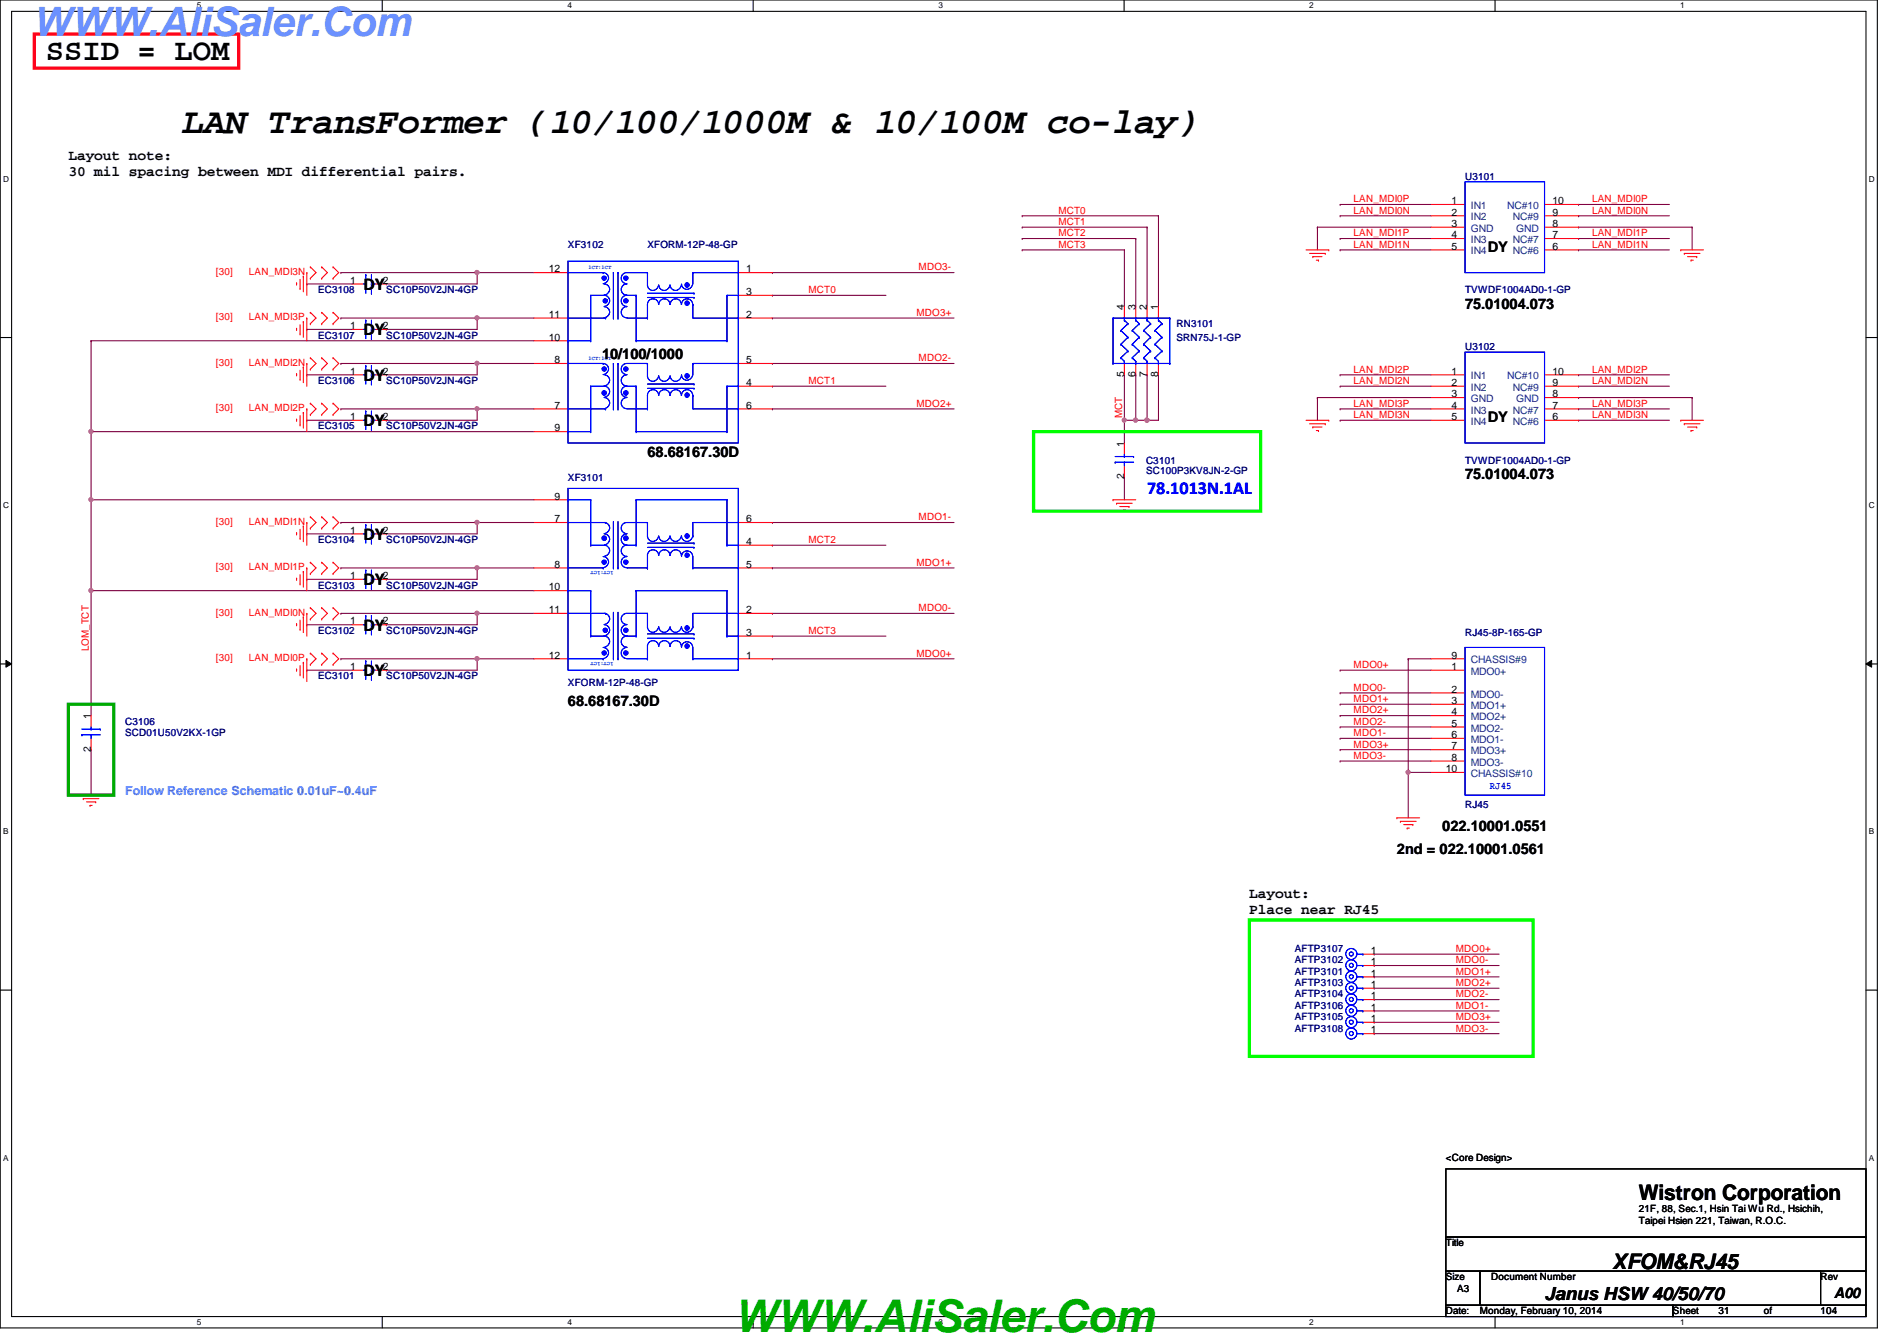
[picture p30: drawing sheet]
<svg xmlns="http://www.w3.org/2000/svg" width="297mm" height="210mm" viewBox="0 0 297 210" stroke-linecap="round" stroke-linejoin="round" font-family="sans-serif">
<defs><g id="words">
<text font-size="7.1" fill="#00ab00" x="114.9" y="208.6">WWW.AliSaler.Com</text>
<text font-size="6.3" fill="#6b91ff" x="5.1" y="5.6">WWW.AliSaler.Com</text>
<text font-size="5.7" x="28.5" y="20.8">LAN TransFormer (10/100/1000M &amp; 10/100M co-lay)</text>
<text font-size="4.8" x="7.2" y="9.4">SSID = LOM</text>
<g font-size="3.3">
<text x="256.6" y="187.9">Wistron Corporation</text>
<text x="252.5" y="198.6">XFOM&amp;RJ45</text>
</g>
<g font-size="2.8">
<text x="56.9" y="45.4">DY</text>
<text x="56.9" y="52.5">DY</text>
<text x="56.9" y="59.6">DY</text>
<text x="56.9" y="66.7">DY</text>
<text x="56.9" y="84.5">DY</text>
<text x="56.9" y="91.6">DY</text>
<text x="56.9" y="98.7">DY</text>
<text x="56.9" y="105.8">DY</text>
<text x="241.8" y="203.5">Janus HSW 40/50/70</text>
</g>
<text font-size="2.8" fill="#00f" x="179.6" y="77.4">78.1013N.1AL</text>
<g font-size="2.3">
<text x="10.7" y="25">Layout note:</text>
<text x="10.7" y="27.5">30 mil spacing between MDI differential pairs.</text>
<text x="233" y="39.5">DY</text>
<text x="229.4" y="48.3">75.01004.073</text>
<text x="94.3" y="56.2">10/100/1000</text>
<text x="101.4" y="71.5">68.68167.30D</text>
<text x="233" y="66.1">DY</text>
<text x="229.4" y="75">75.01004.073</text>
<text x="88.9" y="110.6">68.68167.30D</text>
<text x="225.8" y="130.1">022.10001.0551</text>
<text x="218.7" y="133.7">2nd = 022.10001.0561</text>
<text x="195.6" y="140.5">Layout:</text>
<text x="195.6" y="143.1">Place near RJ45</text>
<text x="287.2" y="203.2">A00</text>
</g>
<text font-size="1.9" fill="#0080ff" x="19.6" y="124.5">Follow Reference Schematic 0.01uF~0.4uF</text>
<g font-size="1.6" fill="#000080">
<text x="229.4" y="28.1">U3101</text>
<text x="88.9" y="38.8">XF3102</text>
<text x="101.4" y="38.8">XFORM-12P-48-GP</text>
<text x="49.8" y="45.9">EC3108</text>
<text x="60.5" y="45.9">SC10P50V2JN-4GP</text>
<text x="229.4" y="45.9">TVWDF1004AD0-1-GP</text>
<text x="49.8" y="53">EC3107</text>
<text x="60.5" y="53">SC10P50V2JN-4GP</text>
<text x="184.2" y="51.2">RN3101</text>
<text x="184.2" y="53.3">SRN75J-1-GP</text>
<text x="229.4" y="54.8">U3102</text>
<text x="49.8" y="60.1">EC3106</text>
<text x="60.5" y="60.1">SC10P50V2JN-4GP</text>
<text x="49.8" y="67.2">EC3105</text>
<text x="60.5" y="67.2">SC10P50V2JN-4GP</text>
<text x="88.9" y="75.2">XF3101</text>
<text x="179.4" y="72.6">C3101</text>
<text x="179.4" y="74.2">SC100P3KV8JN-2-GP</text>
<text x="229.4" y="72.6">TVWDF1004AD0-1-GP</text>
<text x="49.8" y="85">EC3104</text>
<text x="60.5" y="85">SC10P50V2JN-4GP</text>
<text x="49.8" y="92.1">EC3103</text>
<text x="60.5" y="92.1">SC10P50V2JN-4GP</text>
<text x="49.8" y="99.2">EC3102</text>
<text x="60.5" y="99.2">SC10P50V2JN-4GP</text>
<text x="229.4" y="99.6">RJ45-8P-165-GP</text>
<text x="49.8" y="106.3">EC3101</text>
<text x="60.5" y="106.3">SC10P50V2JN-4GP</text>
<text x="88.9" y="107.4">XFORM-12P-48-GP</text>
<text x="19.6" y="113.5">C3106</text>
<text x="19.6" y="115.2">SCD01U50V2KX-1GP</text>
<text x="229.4" y="126.4">RJ45</text>
<text x="202.7" y="149">AFTP3107</text>
<text x="202.7" y="150.8">AFTP3102</text>
<text x="202.7" y="152.6">AFTP3101</text>
<text x="202.7" y="154.3">AFTP3103</text>
<text x="202.7" y="156.1">AFTP3104</text>
<text x="202.7" y="161.5">AFTP3108</text>
<text x="202.7" y="159.7">AFTP3105</text>
<text x="202.7" y="157.9">AFTP3106</text>
</g>
<g font-size="1.6" fill="#f00">
<text x="165.7" y="33.4">MCT0</text>
<text x="165.7" y="35.2">MCT1</text>
<text x="212" y="33.4">LAN_MDI0N</text>
<text x="212" y="31.7">LAN_MDI0P</text>
<text x="249.3" y="31.7">LAN_MDI0P</text>
<text x="249.3" y="33.4">LAN_MDI0N</text>
<text x="165.7" y="37">MCT2</text>
<text x="165.7" y="38.8">MCT3</text>
<text x="212" y="37">LAN_MDI1P</text>
<text x="212" y="38.8">LAN_MDI1N</text>
<text x="249.3" y="37">LAN_MDI1P</text>
<text x="249.3" y="38.8">LAN_MDI1N</text>
<text x="33.8" y="43.1">[30]</text>
<text x="39" y="43.1">LAN_MDI3N</text>
<text x="126.6" y="45.9">MCT0</text>
<text x="143.8" y="42.3">MDO3-</text>
<text x="33.8" y="50.2">[30]</text>
<text x="39" y="50.2">LAN_MDI3P</text>
<text x="143.5" y="49.4">MDO3+</text>
<text x="33.8" y="57.3">[30]</text>
<text x="39" y="57.3">LAN_MDI2N</text>
<text x="143.8" y="56.6">MDO2-</text>
<text x="212" y="58.3">LAN_MDI2P</text>
<text x="249.3" y="58.3">LAN_MDI2P</text>
<text x="33.8" y="64.4">[30]</text>
<text x="39" y="64.4">LAN_MDI2P</text>
<text x="126.6" y="60.1">MCT1</text>
<text x="143.5" y="63.7">MDO2+</text>
<text x="175.7" y="65.4" transform="rotate(-90 175.7 65.4)">MCT</text>
<text x="212" y="60.1">LAN_MDI2N</text>
<text x="212" y="63.7">LAN_MDI3P</text>
<text x="212" y="65.4">LAN_MDI3N</text>
<text x="249.3" y="65.4">LAN_MDI3N</text>
<text x="249.3" y="63.7">LAN_MDI3P</text>
<text x="249.3" y="60.1">LAN_MDI2N</text>
<text x="33.8" y="82.2">[30]</text>
<text x="39" y="82.2">LAN_MDI1N</text>
<text x="143.8" y="81.4">MDO1-</text>
<text x="33.8" y="89.3">[30]</text>
<text x="39" y="89.3">LAN_MDI1P</text>
<text x="126.6" y="85">MCT2</text>
<text x="143.5" y="88.6">MDO1+</text>
<text x="143.8" y="95.7">MDO0-</text>
<text x="13.9" y="101.9" transform="rotate(-90 13.9 101.9)">LOM_TCT</text>
<text x="33.8" y="96.4">[30]</text>
<text x="39" y="96.4">LAN_MDI0N</text>
<text x="126.6" y="99.2">MCT3</text>
<text x="33.8" y="103.5">[30]</text>
<text x="39" y="103.5">LAN_MDI0P</text>
<text x="143.5" y="102.8">MDO0+</text>
<text x="212" y="104.6">MDO0+</text>
<text x="212" y="109.9">MDO1+</text>
<text x="212" y="108.1">MDO0-</text>
<text x="212" y="111.7">MDO2+</text>
<text x="212" y="113.5">MDO2-</text>
<text x="212" y="115.2">MDO1-</text>
<text x="212" y="117">MDO3+</text>
<text x="212" y="118.8">MDO3-</text>
<text x="228" y="149">MDO0+</text>
<text x="228" y="150.8">MDO0-</text>
<text x="228" y="152.6">MDO1+</text>
<text x="228" y="154.3">MDO2+</text>
<text x="228" y="156.1">MDO2-</text>
<text x="228" y="157.9">MDO1-</text>
<text x="228" y="159.7">MDO3+</text>
<text x="228" y="161.5">MDO3-</text>
</g>
<g font-size="1.6">
<text x="227.3" y="32">1</text>
<text x="227.3" y="33.7">2</text>
<text x="227.3" y="35.5">3</text>
<text x="243.1" y="35.5">8</text>
<text x="243.1" y="32">10</text>
<text x="243.1" y="33.7">9</text>
<text x="227.3" y="37.3">4</text>
<text x="227.3" y="39.1">5</text>
<text x="243.1" y="39.1">6</text>
<text x="243.1" y="37.3">7</text>
<text x="54.8" y="44.4">1</text>
<text x="59.9" y="44.4">2</text>
<text x="85.9" y="42.6">12</text>
<text x="116.8" y="42.6">1</text>
<text x="116.8" y="46.2">3</text>
<text x="54.8" y="51.5">1</text>
<text x="59.9" y="51.5">2</text>
<text x="85.9" y="53.3">10</text>
<text x="85.9" y="49.7">11</text>
<text x="116.8" y="49.7">2</text>
<text x="176" y="48.6" transform="rotate(-90 176 48.6)">4</text>
<text x="177.8" y="48.6" transform="rotate(-90 177.8 48.6)">3</text>
<text x="179.6" y="48.6" transform="rotate(-90 179.6 48.6)">2</text>
<text x="181.4" y="48.6" transform="rotate(-90 181.4 48.6)">1</text>
<text x="54.8" y="58.6">1</text>
<text x="59.9" y="58.6">2</text>
<text x="86.8" y="56.9">8</text>
<text x="116.8" y="56.9">5</text>
<text x="176" y="59" transform="rotate(-90 176 59)">5</text>
<text x="177.8" y="59" transform="rotate(-90 177.8 59)">6</text>
<text x="179.6" y="59" transform="rotate(-90 179.6 59)">7</text>
<text x="181.4" y="59" transform="rotate(-90 181.4 59)">8</text>
<text x="227.3" y="58.6">1</text>
<text x="243.1" y="58.6">10</text>
<text x="54.8" y="65.7">1</text>
<text x="59.9" y="65.7">2</text>
<text x="86.8" y="64">7</text>
<text x="116.8" y="64">6</text>
<text x="116.8" y="60.4">4</text>
<text x="227.3" y="60.4">2</text>
<text x="227.3" y="64">4</text>
<text x="227.3" y="65.7">5</text>
<text x="227.3" y="62.2">3</text>
<text x="243.1" y="62.2">8</text>
<text x="243.1" y="65.7">6</text>
<text x="243.1" y="64">7</text>
<text x="243.1" y="60.4">9</text>
<text x="86.8" y="67.5">9</text>
<text x="176" y="69.9" transform="rotate(-90 176 69.9)">1</text>
<text x="176" y="75" transform="rotate(-90 176 75)">2</text>
<text x="54.8" y="83.5">1</text>
<text x="59.9" y="83.5">2</text>
<text x="86.8" y="78.2">9</text>
<text x="86.8" y="81.7">7</text>
<text x="116.8" y="81.7">6</text>
<text x="86.8" y="88.9">8</text>
<text x="116.8" y="85.3">4</text>
<text x="116.8" y="88.9">5</text>
<text x="54.8" y="90.6">1</text>
<text x="59.9" y="90.6">2</text>
<text x="85.9" y="92.4">10</text>
<text x="85.9" y="96">11</text>
<text x="116.8" y="96">2</text>
<text x="54.8" y="97.7">1</text>
<text x="59.9" y="97.7">2</text>
<text x="116.8" y="99.5">3</text>
<text x="54.8" y="104.9">1</text>
<text x="59.9" y="104.9">2</text>
<text x="85.9" y="103.1">12</text>
<text x="116.8" y="103.1">1</text>
<text x="227.3" y="104.9">1</text>
<text x="227.3" y="103.1">9</text>
<text x="14.2" y="112.6" transform="rotate(-90 14.2 112.6)">1</text>
<text x="227.3" y="108.4">2</text>
<text x="227.3" y="110.2">3</text>
<text x="227.3" y="113.7">5</text>
<text x="227.3" y="112">4</text>
<text x="14.2" y="117.7" transform="rotate(-90 14.2 117.7)">2</text>
<text x="227.3" y="115.5">6</text>
<text x="227.3" y="117.3">7</text>
<text x="227.3" y="119.1">8</text>
<text x="226.4" y="120.9">10</text>
<text x="214.6" y="149.3">1</text>
<text x="214.6" y="151.1">1</text>
<text x="214.6" y="152.9">1</text>
<text x="214.6" y="154.6">1</text>
<text x="214.6" y="156.4">1</text>
<text x="214.6" y="161.8">1</text>
<text x="214.6" y="160">1</text>
<text x="214.6" y="158.2">1</text>
<text x="226.4" y="181.7">&lt;Core Design&gt;</text>
<text x="256.6" y="189.7">21F, 88, Sec.1, Hsin Tai Wu Rd., Hsichih,</text>
<text x="256.6" y="191.6">Taipei Hsien 221, Taiwan, R.O.C.</text>
<text x="226.4" y="195.1">Title</text>
<text x="226.4" y="200.4">Size</text>
<text x="228.2" y="202.2">A3</text>
<text x="233.5" y="200.4">Document Number</text>
<text x="285.1" y="200.4">Rev</text>
<text x="226.4" y="205.7">Date:</text>
<text x="231.7" y="205.7">Monday, February 10, 2014</text>
<text x="262" y="205.7">Sheet</text>
<text x="269.1" y="205.7">31</text>
<text x="276.2" y="205.7">of</text>
<text x="285.1" y="205.7">104</text>
</g>
<g font-size="1.6" fill="#004080">
<text x="230.3" y="32.7">IN1</text>
<text x="230.3" y="34.5">IN2</text>
<text x="236" y="32.7">NC#10</text>
<text x="236.9" y="34.5">NC#9</text>
<text x="230.3" y="38.1">IN3</text>
<text x="230.3" y="39.8">IN4</text>
<text x="230.3" y="36.3">GND</text>
<text x="236.9" y="39.8">NC#6</text>
<text x="236.9" y="38.1">NC#7</text>
<text x="237.4" y="36.3">GND</text>
<text x="230.3" y="59.4">IN1</text>
<text x="236" y="59.4">NC#10</text>
<text x="230.3" y="61.2">IN2</text>
<text x="230.3" y="64.7">IN3</text>
<text x="230.3" y="62.9">GND</text>
<text x="236.9" y="64.7">NC#7</text>
<text x="236.9" y="61.2">NC#9</text>
<text x="237.4" y="62.9">GND</text>
<text x="230.3" y="66.5">IN4</text>
<text x="236.9" y="66.5">NC#6</text>
<text x="230.3" y="105.6">MDO0+</text>
<text x="230.3" y="103.8">CHASSIS#9</text>
<text x="230.3" y="109.2">MDO0-</text>
<text x="230.3" y="111">MDO1+</text>
<text x="230.3" y="112.7">MDO2+</text>
<text x="230.3" y="114.5">MDO2-</text>
<text x="230.3" y="116.3">MDO1-</text>
<text x="230.3" y="118.1">MDO3+</text>
<text x="230.3" y="119.8">MDO3-</text>
<text x="230.3" y="121.6">CHASSIS#10</text>
</g>
<text font-size="1.6" fill="#00f" x="233.3" y="123.6">RJ45</text>
<g font-size="1.3">
<text x="30.8" y="1.3">5</text>
<text x="88.9" y="1.3">4</text>
<text x="146.9" y="1.3">3</text>
<text x="205" y="1.3">2</text>
<text x="263.1" y="1.3">1</text>
<text x=".5" y="28.4">D</text>
<text x="292.6" y="28.4">D</text>
<text x=".5" y="79.5">C</text>
<text x="292.6" y="79.5">C</text>
<text x=".5" y="130.6">B</text>
<text x="292.6" y="130.6">B</text>
<text x=".5" y="181.7">A</text>
<text x="292.6" y="181.7">A</text>
<text x="30.8" y="207.4">5</text>
<text x="88.9" y="207.4">4</text>
<text x="146.9" y="207.4">3</text>
<text x="205" y="207.4">2</text>
<text x="263.1" y="207.4">1</text>
</g>
<g font-size=".8" fill="#00f">
<text x="92.2" y="42.2">1CT:1CT</text>
<text x="92.2" y="56.4">1CT:1CT</text>
<text x="96.1" y="89.4" transform="rotate(180 96.1 89.4)">1CT:1CT</text>
<text x="96.1" y="103.6" transform="rotate(180 96.1 103.6)">1CT:1CT</text>
</g>
</g></defs>
<path d="M0 0h294v207.9h-294zM1.8 1.8h290.4v204.3h-290.4z" fill="none" stroke="#000" stroke-width=".17"/>
<g fill="#fff">
<path d="M30.8 .2h.7v1.4h-.7z"/>
<path d="M30.8 206.2h.7v1.4h-.7z"/>
</g>
<path d="M59.9 0v1.8M59.9 206.1v1.8" fill="none" stroke="#000" stroke-width=".17"/>
<g fill="#fff">
<path d="M88.9 .2h.6v1.4h-.6z"/>
<path d="M88.9 206.2h.6v1.4h-.6z"/>
</g>
<path d="M117.9 0v1.8M117.9 206.1v1.8" fill="none" stroke="#000" stroke-width=".17"/>
<g fill="#fff">
<path d="M146.9 .2h.7v1.4h-.7z"/>
<path d="M146.9 206.2h.7v1.4h-.7z"/>
</g>
<path d="M176 0v1.8M176 206.1v1.8" fill="none" stroke="#000" stroke-width=".17"/>
<g fill="#fff">
<path d="M205 .2h.7v1.4h-.7z"/>
<path d="M205 206.2h.7v1.4h-.7z"/>
</g>
<path d="M234.1 0v1.8M234.1 206.1v1.8" fill="none" stroke="#000" stroke-width=".17"/>
<g fill="#fff">
<path d="M263.1 .2h.7v1.4h-.7z"/>
<path d="M263.1 206.2h.7v1.4h-.7z"/>
<path d="M.5 27.3h.9v1.4h-.9z"/>
<path d="M292.6 27.3h.9v1.4h-.9z"/>
<path d="M.5 78.4h.9v1.4h-.9z"/>
<path d="M292.6 78.4h.9v1.4h-.9z"/>
</g>
<path d="M0 52.8h1.8M292.2 52.8h1.8" fill="none" stroke="#000" stroke-width=".17"/>
<g fill="#fff">
<path d="M.5 129.5h.8v1.4h-.8z"/>
<path d="M292.6 129.5h.9v1.4h-.9z"/>
</g>
<path d="M0 103.9h1.8M292.2 103.9h1.8" fill="none" stroke="#000" stroke-width=".17"/>
<path d="M.9 103.4l.9 .5-.9 .5zM292.2 103.9l.9-.5v1z" fill="#000"/>
<path d="M.9 103.4l.9 .5-.9 .5zM292.2 103.9l.9-.5v1z" fill="none" stroke="#000" stroke-width=".16"/>
<g fill="#fff">
<path d="M.5 180.5h.8v1.4h-.8z"/>
<path d="M292.6 180.5h.9v1.4h-.9z"/>
</g>
<path d="M0 155h1.8M292.2 155h1.8" fill="none" stroke="#000" stroke-width=".17"/>
<path d="M209.8 37.3h.1M209.8 37.3h14.3M247.2 32h.1M247.2 32h14.2M247.2 65.8h.1M247.2 65.8h14.2M14.3 92.5h.1M14.3 92.5v19.5M14.3 117.3h.1M14.3 117.3v7.2" fill="none" stroke="#800040" stroke-width=".17"/>
<circle cx="14.2" cy="92.4" r=".32" fill="#f0f"/>
<circle cx="14.2" cy="92.4" r=".32" fill="none" stroke="#f0f" stroke-width=".17"/>
<path d="M14.3 67.6h.1M14.3 67.6v10.6" fill="none" stroke="#800040" stroke-width=".17"/>
<circle cx="14.2" cy="67.5" r=".32" fill="#f0f"/>
<circle cx="14.2" cy="67.5" r=".32" fill="none" stroke="#f0f" stroke-width=".17"/>
<g fill="none" stroke="#800040" stroke-width=".17">
<path d="M209.8 33.8h.1M209.8 32h.1M209.8 39.1h.1M209.8 33.8h14.3M209.8 39.1h14.3M209.8 32h14.3M247.2 35.6h17.8M247.2 37.3h.1M247.2 35.6h.1M247.2 33.8h.1M247.2 39.1h.1M247.2 37.3h14.2"/>
<path d="M247.2 33.8h14.2M247.2 39.1h14.2M265 35.6h.1M265 35.6v3.5M209.8 58.7h.1M209.8 58.7h14.3M247.2 58.7h.1M247.2 58.7h14.2M209.8 60.5h.1M209.8 64h.1M209.8 65.8h.1M209.8 60.5h14.3"/>
<path d="M209.8 64h14.3M209.8 65.8h14.3M247.2 62.2h17.8M247.2 62.2h.1M247.2 64h.1M247.2 60.5h.1M247.2 60.5h14.2M247.2 64h14.2M265 62.2h.1M265 62.2v3.6M220.5 103.1h.1M220.5 103.1h3.6"/>
<path d="M220.5 120.9h.1M220.5 120.9v7.1M215.2 151.1h.1M215.2 152.9h.1M215.2 154.7h.1M215.2 156.5h.1M215.2 149.4h.1M215.2 158.2h.1M215.2 151.1h19.5M215.2 152.9h19.5M215.2 154.7h19.5M215.2 156.5h19.5"/>
<path d="M215.2 149.4h19.5M215.2 158.2h19.5M215.2 160h.1M215.2 161.8h.1M215.2 160h19.5M215.2 161.8h19.5"/>
</g>
<circle cx="220.5" cy="120.9" r=".32" fill="#f0f"/>
<circle cx="220.5" cy="120.9" r=".32" fill="none" stroke="#f0f" stroke-width=".17"/>
<g fill="none" stroke="#800040" stroke-width=".17">
<path d="M181.4 58.7h.1M181.4 58.7v7.1M177.8 65.8h.1M177.8 65.8h1.8M209.8 104.9h.1M209.8 115.6h.1M209.8 110.2h.1M209.8 108.5h.1M209.8 112h.1M209.8 113.8h.1M209.8 117.3h.1M209.8 119.1h.1"/>
<path d="M209.8 104.9h14.3M209.8 115.6h14.3M209.8 110.2h14.3M209.8 108.5h14.3M209.8 112h14.3M209.8 113.8h14.3M209.8 117.3h14.3M209.8 119.1h14.3M220.5 103.1h.1M220.5 103.1v17.8M220.5 120.9h.1M220.5 120.9h3.6"/>
</g>
<circle cx="179.6" cy="65.8" r=".32" fill="#f0f"/>
<circle cx="179.6" cy="65.8" r=".32" fill="none" stroke="#f0f" stroke-width=".17"/>
<circle cx="177.8" cy="65.8" r=".32" fill="#f0f"/>
<circle cx="177.8" cy="65.8" r=".32" fill="none" stroke="#f0f" stroke-width=".17"/>
<path d="M176.1 58.7h.1M176.1 58.7v10.6M177.8 58.7h.1M177.8 58.7v7.1M179.6 58.7h.1M179.6 58.7v7.1M176.1 65.8h.1M179.6 65.8h1.8M179.6 65.8h.1" fill="none" stroke="#800040" stroke-width=".17"/>
<circle cx="179.6" cy="65.8" r=".32" fill="#f0f"/>
<circle cx="179.6" cy="65.8" r=".32" fill="none" stroke="#f0f" stroke-width=".17"/>
<path d="M179.6 35.6h.1M179.6 35.6v12.4M181.4 33.8h.1M181.4 33.8v14.2M176.1 74.7h.1M176.1 65.8h.1M176.1 74.7v3.5M176.1 65.8h1.7" fill="none" stroke="#800040" stroke-width=".17"/>
<circle cx="176" cy="65.8" r=".32" fill="#f0f"/>
<circle cx="176" cy="65.8" r=".32" fill="none" stroke="#f0f" stroke-width=".17"/>
<g fill="none" stroke="#800040" stroke-width=".17">
<path d="M160.1 33.8h21.3M160.1 39.1h16M160.1 37.3h17.7M160.1 33.8h.1M160.1 35.6h.1M160.1 37.3h.1M160.1 39.1h.1M160.1 35.6h19.5M176.1 39.1h.1M176.1 39.1v8.9M177.8 37.3h.1M177.8 37.3v10.7"/>
<path d="M206.3 35.6h.1M206.3 35.6v3.5M206.3 35.6h17.8M206.3 62.2h.1M206.3 62.2v3.6M206.3 62.2h17.8M74.7 81.8h8.9M74.7 81.8h.1M120.9 99.6h17.8M120.9 85.3h17.8M120.9 99.6h.1M120.9 96h.1"/>
<path d="M120.9 85.3h.1M120.9 88.9h.1M120.9 81.8h.1M120.9 96h28.5M120.9 88.9h28.5M120.9 81.8h28.5M120.9 103.1h.1M120.9 103.1h28.5"/>
</g>
<circle cx="74.7" cy="81.8" r=".32" fill="#f0f"/>
<circle cx="74.7" cy="81.8" r=".32" fill="none" stroke="#f0f" stroke-width=".17"/>
<path d="M48 83.6h.1M48 83.6h7.2M53.4 81.8h.1M53.4 81.8h21.3M60.5 83.6h.1M74.7 88.9h8.9M74.7 81.8h.1M74.7 88.9h.1M74.7 81.8v1.8h-14.2" fill="none" stroke="#800040" stroke-width=".17"/>
<circle cx="74.7" cy="88.9" r=".32" fill="#f0f"/>
<circle cx="74.7" cy="88.9" r=".32" fill="none" stroke="#f0f" stroke-width=".17"/>
<path d="M14.3 78.2h69.3M14.3 78.2h.1M48 90.7h.1M48 90.7h7.2M53.4 88.9h.1M53.4 88.9h21.3M60.5 90.7h.1M74.7 88.9h.1M74.7 88.9v1.8h-14.2" fill="none" stroke="#800040" stroke-width=".17"/>
<circle cx="14.2" cy="78.2" r=".32" fill="#f0f"/>
<circle cx="14.2" cy="78.2" r=".32" fill="none" stroke="#f0f" stroke-width=".17"/>
<path d="M14.3 92.5h69.3M14.3 92.5h.1M48 97.8h.1M48 97.8h7.2M53.4 96h.1M53.4 96h30.2M60.5 97.8h.1M74.7 96h.1M74.7 96v1.8h-14.2" fill="none" stroke="#800040" stroke-width=".17"/>
<circle cx="74.7" cy="96" r=".32" fill="#f0f"/>
<circle cx="74.7" cy="96" r=".32" fill="none" stroke="#f0f" stroke-width=".17"/>
<path d="M53.4 103.1h.1M53.4 103.1h30.2M74.7 103.1h.1M74.7 103.1v1.8" fill="none" stroke="#800040" stroke-width=".17"/>
<circle cx="74.7" cy="103.1" r=".32" fill="#f0f"/>
<circle cx="74.7" cy="103.1" r=".32" fill="none" stroke="#f0f" stroke-width=".17"/>
<g fill="none" stroke="#800040" stroke-width=".17">
<path d="M48 58.7h.1M48 58.7h7.2M53.4 56.9h.1M53.4 56.9h30.2M60.5 58.7h.1M74.7 56.9h.1M74.7 56.9v1.8h-14.2M120.9 46.2h17.8M120.9 56.9h.1M120.9 46.2h.1M120.9 49.8h.1M120.9 42.7h.1"/>
<path d="M120.9 56.9h28.5M120.9 49.8h28.5M120.9 42.7h28.5M14.3 78.2h.1M14.3 78.2v14.3M48 65.8h.1M48 65.8h7.2M53.4 64h.1M53.4 64h21.3M60.5 65.8h.1M74.7 64h.1M74.7 64v1.8h-14.2"/>
<path d="M120.9 60.5h17.8M120.9 60.5h.1M120.9 64h.1M120.9 64h28.5M48 104.9h.1M48 104.9h7.2M60.5 104.9h.1M60.5 104.9h14.2"/>
</g>
<circle cx="74.7" cy="56.9" r=".32" fill="#f0f"/>
<circle cx="74.7" cy="56.9" r=".32" fill="none" stroke="#f0f" stroke-width=".17"/>
<path d="M74.7 49.8h8.9M74.7 49.8h.1" fill="none" stroke="#800040" stroke-width=".17"/>
<circle cx="74.7" cy="49.8" r=".32" fill="#f0f"/>
<circle cx="74.7" cy="49.8" r=".32" fill="none" stroke="#f0f" stroke-width=".17"/>
<path d="M74.7 42.7h8.9M74.7 42.7h.1" fill="none" stroke="#800040" stroke-width=".17"/>
<circle cx="74.7" cy="42.6" r=".32" fill="#f0f"/>
<circle cx="74.7" cy="42.6" r=".32" fill="none" stroke="#f0f" stroke-width=".17"/>
<path d="M14.3 53.3h69.3M14.3 53.3h.1M14.3 67.6h69.3M14.3 67.6h.1M74.7 64h8.9M74.7 64h.1" fill="none" stroke="#800040" stroke-width=".17"/>
<circle cx="74.7" cy="64" r=".32" fill="#f0f"/>
<circle cx="74.7" cy="64" r=".32" fill="none" stroke="#f0f" stroke-width=".17"/>
<g fill="none" stroke="#800040" stroke-width=".17">
<path d="M14.3 53.3h.1M14.3 53.3v14.3M48 51.6h.1M48 44.4h.1M48 51.6h7.2M48 44.4h7.2M53.4 49.8h.1M53.4 42.7h.1M53.4 49.8h21.3M53.4 42.7h21.3M60.5 51.6h.1M60.5 44.4h.1"/>
<path d="M74.7 49.8h.1M74.7 42.7h.1M74.7 42.7v1.7h-14.2M74.7 49.8v1.8h-14.2"/>
</g>
<g fill="none" stroke="#f00" stroke-width=".17">
<path d="M204.5 39.1h3.6M205.1 39.7h2.4M207.5 39.7h.1M208.1 39.1h.1M263.2 39.1h.1M263.2 39.1h3.5M263.7 39.7h.1M263.7 39.7h2.5M46.4 58.5h.1M46.4 51.4h.1M46.4 44.3h.1M46.4 44.3v.3"/>
<path d="M46.4 51.4v.3M46.4 58.5v.3M47 59.4h.1M47 52.3h.1M47 45.2h.1M47 43.7v1.5M47 50.8v1.5M47 58v1.4M47.5 57.4h.1M47.5 50.3h.1M47.5 43.2h.1M47.5 43.2v2.5"/>
<path d="M47.5 50.3v2.5M47.5 57.4v2.5M48 56.9h.1M48 49.8h.1M48 42.7h.1M48 42.7v3.5M48 49.8v3.5M48 56.9v3.6M48.6 43.6h.1M48.6 41.8h.1M48.6 50.7h.1M48.6 48.9h.1"/>
<path d="M48.6 57.8h.1M48.6 56h.1M48.6 41.8l.9 .9-.9 .9M48.6 48.9l.9 .9-.9 .9M48.6 56l.9 .9-.9 .9M50.4 41.8l.9 .9-.9 .9M50.4 48.9l.9 .9-.9 .9M50.4 56l.9 .9-.9 .9M50.4 41.8h.1M50.4 43.6h.1M50.4 48.9h.1M50.4 50.7h.1"/>
<path d="M50.4 56h.1M50.4 57.8h.1M52.2 43.6h.1M52.2 41.8h.1M52.2 50.7h.1M52.2 48.9h.1M52.2 57.8h.1M52.2 56h.1M52.2 41.8l.8 .9-.8 .9M52.2 48.9l.8 .9-.8 .9M52.2 56l.8 .9-.8 .9M55.2 58.7h1.7"/>
<path d="M55.2 44.4h1.7M58.7 58.7h1.8M58.7 44.4h1.8M83.6 42.7h5.3M83.6 49.8h5.3M83.6 53.3h5.3M83.6 56.9h5.3M115.6 42.7h5.3M115.6 49.8h5.3M115.6 46.2h5.3M115.6 56.9h5.3M176.1 48v1.8"/>
<path d="M176.1 56.9v1.8M177.8 48v1.8M177.8 56.9v1.8M179.6 48v1.8M179.6 56.9v1.8M181.4 48v1.8M181.4 56.9v1.8M205.6 40.2h.1M205.6 40.2h1.4M206.1 40.7h.4M206.5 40.7h.1M224.1 58.7h5.3"/>
<path d="M241.8 58.7h5.4M264.2 40.2h1.5M264.8 40.7h.1M264.8 40.7h.3M265.7 40.2h.1M46.4 65.6h.1M46.4 65.6v.4M47 66.5h.1M47 65.1v1.4M47.5 64.6h.1M47.5 64.6v2.4M48 64h.1"/>
<path d="M48 64v3.6M48.6 64.9h.1M48.6 63.1h.1M48.6 63.1l.9 .9-.9 .9M50.4 63.1l.9 .9-.9 .9M50.4 63.1h.1M50.4 64.9h.1M52.2 64.9h.1M52.2 63.1h.1M52.2 63.1l.8 .9-.8 .9M55.2 65.8h1.7M58.7 65.8h1.8"/>
<path d="M83.6 64h5.3M83.6 67.6h5.3M115.6 60.5h5.3M115.6 64h5.3M174.3 78.2h3.5M174.3 78.2h.1M174.8 78.8h2.5M174.8 78.8h.1M175.3 79.3h1.5M175.9 79.8h.3M175.9 79.8h.1M176.8 79.3h.1"/>
<path d="M204.5 65.8h3.6M205.1 66.3h2.4M205.6 66.8h.1M205.6 66.8h1.4M206.1 67.4h.4M206.5 67.4h.1M207.5 66.3h.1M208.1 65.8h.1M224.1 65.8h5.3M224.1 60.5h5.3M224.1 64h5.3M224.1 62.2h5.3"/>
<path d="M241.8 65.8h5.4M241.8 60.5h5.4M241.8 64h5.4M241.8 62.2h5.4M263.2 65.8h.1M263.2 65.8h3.5M263.7 66.3h.1M263.7 66.3h2.5M264.2 66.8h1.5M264.8 67.4h.1M264.8 67.4h.3M265.7 66.8h.1"/>
<path d="M46.4 83.4h.1M46.4 90.5h.1M46.4 97.6h.1M46.4 83.4v.3M46.4 90.5v.3M46.4 97.6v.4M47 84.3h.1M47 91.4h.1M47 98.5h.1M47 82.8v1.5M47 90v1.4M47 97.1v1.4"/>
<path d="M47.5 82.3h.1M47.5 89.5h.1M47.5 96.6h.1M47.5 82.3v2.5M47.5 89.5v2.4M47.5 96.6v2.4M48 81.8h.1M48 88.9h.1M48 96h.1M48 81.8v3.5M48 88.9v3.6M48 96v3.6"/>
<path d="M48.6 82.7h.1M48.6 80.9h.1M48.6 89.8h.1M48.6 88h.1M48.6 96.9h.1M48.6 95.1h.1M48.6 80.9l.9 .9-.9 .9M48.6 88l.9 .9-.9 .9M48.6 95.1l.9 .9-.9 .9M50.4 80.9l.9 .9-.9 .9M50.4 88l.9 .9-.9 .9M50.4 95.1l.9 .9-.9 .9"/>
<path d="M50.4 80.9h.1M50.4 82.7h.1M50.4 88h.1M50.4 89.8h.1M50.4 95.1h.1M50.4 96.9h.1M52.2 82.7h.1M52.2 80.9h.1M52.2 89.8h.1M52.2 88h.1M52.2 96.9h.1M52.2 95.1h.1"/>
<path d="M52.2 80.9l.8 .9-.8 .9M52.2 88l.8 .9-.8 .9M52.2 95.1l.8 .9-.8 .9M55.2 97.8h1.7M55.2 83.6h1.7M55.2 90.7h1.7M58.7 97.8h1.8M58.7 83.6h1.8M58.7 90.7h1.8M14.3 112v1.8M14.3 115.6v1.7M46.4 104.7h.1"/>
<path d="M46.4 104.7v.4M47 105.6h.1M47 104.2v1.4M47.5 103.7h.1M47.5 103.7v2.4M48 103.1h.1M48 103.1v3.6M48.6 104h.1M48.6 102.2h.1M48.6 102.2l.9 .9-.9 .9M50.4 102.2l.9 .9-.9 .9M50.4 102.2h.1"/>
<path d="M50.4 104h.1M52.2 104h.1M52.2 102.2h.1M52.2 102.2l.8 .9-.8 .9M224.1 104.9h5.3M224.1 108.5h5.3M224.1 110.2h5.3M224.1 113.8h5.3M224.1 115.6h5.3M224.1 117.3h5.3M224.1 119.1h5.3M224.1 103.1h5.3"/>
<path d="M224.1 112h5.3M12.5 124.5h3.5M12.5 124.5h.1M13 125h2.5M13 125h.1M13.5 125.5h1.5M14.1 126.1h.3M14.1 126.1h.1M15 125.5h.1M218.7 128h.1M218.7 128h3.6M219.3 128.6h.1"/>
<path d="M219.3 128.6h2.4M219.8 129.1h1.4M220.3 129.6h.1M220.3 129.6h.4M221.2 129.1h.1M224.1 120.9h5.3M213.4 151.1h1.8M213.4 156.5h1.8M213.4 152.9h1.8M213.4 149.4h1.8M213.4 154.7h1.8M213.4 161.8h1.8"/>
<path d="M213.4 160h1.8"/>
</g>
<path d="M226.4 183h65.8v10.6h-65.8zM226.4 193.6h65.8v5.4h-65.8zM226.4 199h5.3v5.3h-5.3zM231.7 199h53.4v5.3h-53.4zM285.1 199h7.1v5.3h-7.1zM226.4 204.3h35.6v1.8h-35.6zM262 204.3h30.2v1.8h-30.2z" fill="none" stroke="#000" stroke-width=".17"/>
<path d="M10.7 110.2h7.1v14.3h-7.1z" fill="none" stroke="#008000" stroke-width=".51"/>
<path d="M161.8 67.6h35.6v12.4h-35.6zM195.6 144h44.5v21.4h-44.5z" fill="none" stroke="#0f0" stroke-width=".51"/>
<path d="M5.4 5.3h32v5.4h-32z" fill="none" stroke="#f00" stroke-width=".51"/>
<g fill="none" stroke="#00f" stroke-width=".17">
<path d="M56.9 58.7h.4M56.9 44.4h.4M57.3 58.7h.1M57.3 57.2h.1M57.3 44.4h.1M57.3 43h.1M57.3 43v2.9M57.3 57.2v2.9M58.2 58.7h.5M58.2 44.4h.5M58.2 58.7h.1M58.2 44.4h.1"/>
<path d="M58.2 45.9h.1M58.2 43v2.9M58.2 57.2v2.9M88.9 53.3h.1M88.9 56.9h5.5M88.9 49.8h5.9M88.9 42.7h5.5M88.9 40.9h26.7v28.4h-26.7zM88.9 53.3h3.6M92.5 53.3h.1M92.5 46.2h.1M92.5 46.2v7.1"/>
<path d="M92.5 46.2h2.1a.87 .87 0 0 1 .9 .9 .87 .87 0 0 1-.9 .9M94.4 42.7a.87 .87 0 0 1 .9 .8 .87 .87 0 0 1-.9 .9M94.4 56.9a.87 .87 0 0 1 .9 .9 .87 .87 0 0 1-.9 .8M94.4 42.7h.1M94.4 56.9h.1M94.6 44.5a.87 .87 0 0 1 .9 .8 .87 .87 0 0 1-.9 .9M94.6 48a.87 .87 0 0 1 .9 .9 .87 .87 0 0 1-.9 .8M94.6 58.7a.87 .87 0 0 1 .9 .8 .87 .87 0 0 1-.9 .9M94.8 49.8h.1M96.1 42.7h.1M96.1 56.9h.1M96.1 42.7v7.3"/>
<path d="M96.1 56.9v7.3M96.8 42.7h.1M96.8 56.9h.1M96.8 42.7v7.3M96.8 56.9v7.3M98.2 44.4a.87 .87 0 0 0-.9 .9 .87 .87 0 0 0 .9 .9M98.2 48a.87 .87 0 0 0-.9 .9 .87 .87 0 0 0 .9 .8M98.2 58.7a.87 .87 0 0 0-.9 .8 .87 .87 0 0 0 .9 .9M98.2 49.8h3.2M99.6 46.2h-1.4a.87 .87 0 0 0-.9 .9 .87 .87 0 0 0 .9 .9M99.6 46.2h.1M99.6 53.3h.1"/>
<path d="M99.6 46.2v7.1M99.6 53.3h14.2M101.4 42.7h.1M101.4 47.7h.1M101.4 49.8h.1M101.4 44.6a.87 .87 0 0 0 .9 .9 .87 .87 0 0 0 .8-.9M101.4 56.9h.1M101.4 46.6h7.3M101.4 45.9h7.3M101.4 42.7v2.1M101.4 47.7v2.1M101.4 56.9v2.1"/>
<path d="M101.4 42.7h-3.2a.87 .87 0 0 0-.9 .8 .87 .87 0 0 0 .9 .9M101.4 56.9h-3.2a.87 .87 0 0 0-.9 .9 .87 .87 0 0 0 .9 .8M103.1 47.7a.87 .87 0 0 0-.8-.9 .87 .87 0 0 0-.9 .9M103.1 58.8a.87 .87 0 0 1-.8 .9 .87 .87 0 0 1-.9-.9M103.2 44.6a.87 .87 0 0 0 .8 .9 .87 .87 0 0 0 .9-.9M104.9 58.8a.87 .87 0 0 1-.9 .9 .87 .87 0 0 1-.8-.9M104.9 47.7a.87 .87 0 0 0-.9-.9 .87 .87 0 0 0-.8 .9M104.9 44.6a.87 .87 0 0 0 .9 .9 .87 .87 0 0 0 .9-.9M106.7 47.7a.87 .87 0 0 0-.9-.9 .87 .87 0 0 0-.9 .9M106.7 58.8a.87 .87 0 0 1-.9 .9 .87 .87 0 0 1-.9-.9M108.5 47.7a.87 .87 0 0 0-.9-.9 .87 .87 0 0 0-.9 .9M108.5 44.4a.87 .87 0 0 1-.9 .9 .87 .87 0 0 1-.9-.9"/>
<path d="M108.5 58.7a.87 .87 0 0 1-.9 .8 .87 .87 0 0 1-.9-.8M108.5 42.7h.1M108.5 47.7h.1M108.5 56.9h.1M108.5 56.9h7.1M108.5 47.7v2.1h7.1M108.5 42.7h7.1M108.5 42.7v1.7M108.5 56.9v1.8M108.7 46.6h.1M108.7 45.9h.1M113.8 53.3h.1"/>
<path d="M113.8 46.2h.1M113.8 46.2h1.8M113.8 46.2v7.1M115.6 42.7h.1M115.6 49.8h.1M115.6 46.2h.1M115.6 56.9h.1M174.3 56.9h.1M174.3 49.8h.1M174.3 49.8v7.1M174.3 56.9h8.9M174.3 49.8h8.9"/>
<path d="M175.5 56l.6 .6M175.5 56h.1M175.5 53.9h.1M175.5 51.7h.1M175.5 53.9l1.1 1M175.5 51.7l1.1 1.1M176.1 56.6h.1M176.1 50.1h.1M176.1 49.8h.1M176.1 49.8v.3M176.1 56.6v.3M176.1 50.1l.5 .6"/>
<path d="M176.6 54.9l-1.1 1.1M176.6 52.8l-1.1 1.1M176.6 50.7l-1.1 1M176.6 54.9h.1M176.6 52.8h.1M176.6 50.7h.1M177.3 51.7h.1M177.3 53.9h.1M177.3 56h.1M177.3 51.7l1.1 1.1M177.3 53.9l1.1 1M177.3 56l.5 .6"/>
<path d="M177.8 50.1h.1M177.8 56.6h.1M177.8 56.9h.1M177.8 49.8v.3M177.8 56.6v.3M177.8 50.1l.6 .6M178.4 50.7h.1M178.4 52.8h.1M178.4 54.9h.1M178.4 50.7l-1.1 1M178.4 52.8l-1.1 1.1M178.4 54.9l-1.1 1.1"/>
<path d="M179.1 53.9l1.1 1M179.1 51.7l1.1 1.1M179.1 56l.5 .6M179.1 56h.1M179.1 53.9h.1M179.1 51.7h.1M179.6 50.1l.6 .6M179.6 56.6h.1M179.6 50.1h.1M179.6 49.8h.1M179.6 49.8v.3M179.6 56.6v.3"/>
<path d="M180.2 54.9h.1M180.2 52.8h.1M180.2 50.7h.1M180.2 54.9l-1.1 1.1M180.2 52.8l-1.1 1.1M180.2 50.7l-1.1 1M180.8 51.7h.1M180.8 53.9h.1M180.8 56h.1M180.8 51.7l1.1 1.1M180.8 53.9l1.1 1M180.8 56l.6 .6"/>
<path d="M181.4 50.1h.1M181.4 56.6h.1M181.4 56.9h.1M181.4 49.8v.3M181.4 56.6v.3M181.4 50.1l.5 .6M181.9 50.7h.1M181.9 52.8h.1M181.9 54.9h.1M181.9 50.7l-1.1 1M181.9 52.8l-1.1 1.1M181.9 54.9l-1.1 1.1"/>
<path d="M183.2 56.9h.1M183.2 49.8h.1M183.2 49.8v7.1M229.4 55.1h12.4v14.2h-12.4zM56.9 65.8h.4M57.3 65.8h.1M57.3 64.3h.1M57.3 64.3v2.9M58.2 65.8h.5M58.2 65.8h.1M58.2 67.2h.1M58.2 60.1h.1"/>
<path d="M58.2 64.3v2.9M88.9 67.6h.1M88.9 64h5.9M88.9 67.6h3.6M92.5 60.5h.1M92.5 67.6h.1M92.5 60.5v7.1M92.5 60.5h2.1a.87 .87 0 0 1 .9 .8 .87 .87 0 0 1-.9 .9M94.6 62.2a.87 .87 0 0 1 .9 .9 .87 .87 0 0 1-.9 .9M94.8 64h.1M98.2 62.2a.87 .87 0 0 0-.9 .9 .87 .87 0 0 0 .9 .9M98.2 64h3.2"/>
<path d="M99.6 60.5h-1.4a.87 .87 0 0 0-.9 .8 .87 .87 0 0 0 .9 .9M99.6 67.6h.1M99.6 60.5h.1M99.6 60.5v7.1M99.6 67.6h14.2M101.4 64h.1M101.4 61.9h.1M101.4 61.9v2.1M101.4 60.8h7.3M101.4 60.1h7.3M101.4 61.9a.87 .87 0 0 1 .9-.9 .87 .87 0 0 1 .8 .9M103.2 61.9a.87 .87 0 0 1 .8-.9 .87 .87 0 0 1 .9 .9"/>
<path d="M104.9 61.9a.87 .87 0 0 1 .9-.9 .87 .87 0 0 1 .9 .9M106.7 61.9a.87 .87 0 0 1 .9-.9 .87 .87 0 0 1 .9 .9M108.5 61.9h.1M108.5 61.9v2.1h7.1M108.7 60.8h.1M108.7 60.1h.1M113.8 67.6h.1M113.8 60.5h.1M113.8 60.5v7.1M113.8 60.5h1.8M115.6 64h.1M115.6 60.5h.1"/>
<path d="M56.9 97.8h.4M56.9 83.6h.4M56.9 90.7h.4M57.3 97.8h.1M57.3 96.4h.1M57.3 83.6h.1M57.3 82.1h.1M57.3 90.7h.1M57.3 89.2h.1M57.3 82.1v2.9M57.3 89.2v2.9M57.3 96.4v2.8"/>
<path d="M58.2 97.8h.5M58.2 83.6h.5M58.2 90.7h.5M58.2 97.8h.1M58.2 99.2h.1M58.2 83.6h.1M58.2 85h.1M58.2 90.7h.1M58.2 92.1h.1M58.2 82.1v2.9M58.2 89.2v2.9M58.2 96.4v2.8"/>
<path d="M12.8 115h.1M12.8 114.1h2.9M12.8 115h2.9M14.3 114.1h.1M14.3 115h.1M14.3 113.8v.3M14.3 115v.6M15.7 114.1h.1M229.4 101.3h12.4v23.2h-12.4zM212.5 151.1h.9M212.5 156.5h.9M212.5 152.9h.9"/>
<path d="M212.5 149.4h.9M212.5 154.7h.9M213.4 151.1h.1M213.4 156.5h.1M213.4 152.9h.1M213.4 149.4h.1M213.4 154.7h.1M212.5 161.8h.9M212.5 160h.9M213.4 161.8h.1M213.4 160h.1"/>
<circle cx="211.6" cy="154.7" r=".32"/>
<circle cx="211.6" cy="149.3" r=".32"/>
<circle cx="211.6" cy="152.9" r=".32"/>
<circle cx="211.6" cy="156.4" r=".32"/>
<circle cx="211.6" cy="151.1" r=".32"/>
<circle cx="211.6" cy="160" r=".32"/>
<circle cx="211.6" cy="156.4" r=".87"/>
<circle cx="211.6" cy="154.7" r=".87"/>
<circle cx="211.6" cy="149.3" r=".87"/>
<circle cx="211.6" cy="151.1" r=".87"/>
<circle cx="211.6" cy="152.9" r=".87"/>
<circle cx="211.6" cy="160" r=".87"/>
<circle cx="211.6" cy="161.8" r=".32"/>
<circle cx="211.6" cy="161.8" r=".87"/>
</g>
<circle cx="107.6" cy="44.6" r=".33" fill="#00f"/>
<circle cx="107.6" cy="44.6" r=".33" fill="none" stroke="#00f" stroke-width=".17"/>
<circle cx="107.6" cy="47.5" r=".33" fill="#00f"/>
<circle cx="107.6" cy="47.5" r=".33" fill="none" stroke="#00f" stroke-width=".17"/>
<circle cx="98" cy="43.5" r=".33" fill="#00f"/>
<circle cx="98" cy="43.5" r=".33" fill="none" stroke="#00f" stroke-width=".17"/>
<circle cx="98" cy="47.1" r=".33" fill="#00f"/>
<circle cx="98" cy="47.1" r=".33" fill="none" stroke="#00f" stroke-width=".17"/>
<circle cx="107.6" cy="58.8" r=".33" fill="#00f"/>
<circle cx="107.6" cy="58.8" r=".33" fill="none" stroke="#00f" stroke-width=".17"/>
<circle cx="107.6" cy="61.8" r=".33" fill="#00f"/>
<circle cx="107.6" cy="61.8" r=".33" fill="none" stroke="#00f" stroke-width=".17"/>
<circle cx="98" cy="57.8" r=".33" fill="#00f"/>
<circle cx="98" cy="57.8" r=".33" fill="none" stroke="#00f" stroke-width=".17"/>
<circle cx="98" cy="61.5" r=".34" fill="#00f"/>
<circle cx="98" cy="61.5" r=".34" fill="none" stroke="#00f" stroke-width=".17"/>
<circle cx="94.6" cy="57.8" r=".33" fill="#00f"/>
<circle cx="94.6" cy="57.8" r=".33" fill="none" stroke="#00f" stroke-width=".17"/>
<circle cx="94.6" cy="61.5" r=".34" fill="#00f"/>
<circle cx="94.6" cy="61.5" r=".34" fill="none" stroke="#00f" stroke-width=".17"/>
<circle cx="94.6" cy="43.5" r=".33" fill="#00f"/>
<circle cx="94.6" cy="43.5" r=".33" fill="none" stroke="#00f" stroke-width=".17"/>
<circle cx="94.8" cy="47.1" r=".33" fill="#00f"/>
<g fill="none" stroke="#00f" stroke-width=".17">
<path d="M88.9 53.3h.1M88.9 42.7h5.5M88.9 49.8h5.9M88.9 56.9h5.5M88.9 40.9h26.7v28.4h-26.7zM88.9 53.3h3.6M92.5 53.3h.1M92.5 46.2h.1M92.5 46.2v7.1M92.5 46.2h2.1a.87 .87 0 0 1 .9 .9 .87 .87 0 0 1-.9 .9M94.4 42.7a.87 .87 0 0 1 .9 .8 .87 .87 0 0 1-.9 .9M94.4 56.9a.87 .87 0 0 1 .9 .9 .87 .87 0 0 1-.9 .8"/>
<path d="M94.4 42.7h.1M94.4 56.9h.1M94.6 44.5a.87 .87 0 0 1 .9 .8 .87 .87 0 0 1-.9 .9M94.6 48a.87 .87 0 0 1 .9 .9 .87 .87 0 0 1-.9 .8M94.6 58.7a.87 .87 0 0 1 .9 .8 .87 .87 0 0 1-.9 .9M94.8 49.8h.1M96.1 42.7h.1M96.1 56.9h.1M96.1 42.7v7.3M96.1 56.9v7.3M96.8 42.7h.1M96.8 56.9h.1"/>
<path d="M96.8 42.7v7.3M96.8 56.9v7.3M98.2 44.4a.87 .87 0 0 0-.9 .9 .87 .87 0 0 0 .9 .9M98.2 48a.87 .87 0 0 0-.9 .9 .87 .87 0 0 0 .9 .8M98.2 58.7a.87 .87 0 0 0-.9 .8 .87 .87 0 0 0 .9 .9M98.2 49.8h3.2M99.6 46.2h-1.4a.87 .87 0 0 0-.9 .9 .87 .87 0 0 0 .9 .9M99.6 46.2h.1M99.6 53.3h.1M99.6 46.2v7.1M99.6 53.3h14.2M101.4 42.7h.1"/>
<path d="M101.4 47.7h.1M101.4 49.8h.1M101.4 44.6a.87 .87 0 0 0 .9 .9 .87 .87 0 0 0 .8-.9M101.4 56.9h.1M101.4 46.6h7.3M101.4 45.9h7.3M101.4 42.7v2.1M101.4 47.7v2.1M101.4 56.9v2.1M101.4 42.7h-3.2a.87 .87 0 0 0-.9 .8 .87 .87 0 0 0 .9 .9M101.4 56.9h-3.2a.87 .87 0 0 0-.9 .9 .87 .87 0 0 0 .9 .8M103.1 47.7a.87 .87 0 0 0-.8-.9 .87 .87 0 0 0-.9 .9"/>
<path d="M103.1 58.8a.87 .87 0 0 1-.8 .9 .87 .87 0 0 1-.9-.9M103.2 44.6a.87 .87 0 0 0 .8 .9 .87 .87 0 0 0 .9-.9M104.9 58.8a.87 .87 0 0 1-.9 .9 .87 .87 0 0 1-.8-.9M104.9 47.7a.87 .87 0 0 0-.9-.9 .87 .87 0 0 0-.8 .9M104.9 44.6a.87 .87 0 0 0 .9 .9 .87 .87 0 0 0 .9-.9M106.7 47.7a.87 .87 0 0 0-.9-.9 .87 .87 0 0 0-.9 .9M106.7 58.8a.87 .87 0 0 1-.9 .9 .87 .87 0 0 1-.9-.9M108.5 47.7a.87 .87 0 0 0-.9-.9 .87 .87 0 0 0-.9 .9M108.5 44.4a.87 .87 0 0 1-.9 .9 .87 .87 0 0 1-.9-.9M108.5 58.7a.87 .87 0 0 1-.9 .8 .87 .87 0 0 1-.9-.8M108.5 42.7h.1M108.5 47.7h.1"/>
<path d="M108.5 56.9h.1M108.5 42.7h7.1M108.5 42.7v1.7M108.5 47.7v2.1h7.1M108.5 56.9v1.8M108.5 56.9h7.1M108.7 46.6h.1M108.7 45.9h.1M113.8 53.3h.1M113.8 46.2h.1M113.8 46.2h1.8M113.8 46.2v7.1"/>
<path d="M115.6 42.7h.1M115.6 49.8h.1M115.6 46.2h.1M115.6 56.9h.1M88.9 67.6h.1M88.9 64h5.9M88.9 67.6h3.6M92.5 60.5h.1M92.5 67.6h.1M92.5 60.5v7.1M92.5 60.5h2.1a.87 .87 0 0 1 .9 .8 .87 .87 0 0 1-.9 .9M94.6 62.2a.87 .87 0 0 1 .9 .9 .87 .87 0 0 1-.9 .9"/>
<path d="M94.8 64h.1M98.2 62.2a.87 .87 0 0 0-.9 .9 .87 .87 0 0 0 .9 .9M98.2 64h3.2M99.6 60.5h-1.4a.87 .87 0 0 0-.9 .8 .87 .87 0 0 0 .9 .9M99.6 67.6h.1M99.6 60.5h.1M99.6 60.5v7.1M99.6 67.6h14.2M101.4 64h.1M101.4 61.9h.1M101.4 61.9v2.1M101.4 60.8h7.3"/>
<path d="M101.4 60.1h7.3M101.4 61.9a.87 .87 0 0 1 .9-.9 .87 .87 0 0 1 .8 .9M103.2 61.9a.87 .87 0 0 1 .8-.9 .87 .87 0 0 1 .9 .9M104.9 61.9a.87 .87 0 0 1 .9-.9 .87 .87 0 0 1 .9 .9M106.7 61.9a.87 .87 0 0 1 .9-.9 .87 .87 0 0 1 .9 .9M108.5 61.9h.1M108.5 61.9v2.1h7.1M108.7 60.8h.1M108.7 60.1h.1M113.8 67.6h.1M113.8 60.5h.1M113.8 60.5v7.1"/>
<path d="M113.8 60.5h1.8M115.6 64h.1M115.6 60.5h.1"/>
<circle cx="94.8" cy="47.1" r=".33"/>
</g>
<circle cx="107.6" cy="44.6" r=".33" fill="#00f"/>
<circle cx="107.6" cy="44.6" r=".33" fill="none" stroke="#00f" stroke-width=".17"/>
<circle cx="107.6" cy="47.5" r=".33" fill="#00f"/>
<circle cx="107.6" cy="47.5" r=".33" fill="none" stroke="#00f" stroke-width=".17"/>
<circle cx="98" cy="43.5" r=".33" fill="#00f"/>
<circle cx="98" cy="43.5" r=".33" fill="none" stroke="#00f" stroke-width=".17"/>
<circle cx="98" cy="47.1" r=".33" fill="#00f"/>
<circle cx="98" cy="47.1" r=".33" fill="none" stroke="#00f" stroke-width=".17"/>
<circle cx="107.6" cy="58.8" r=".33" fill="#00f"/>
<circle cx="107.6" cy="58.8" r=".33" fill="none" stroke="#00f" stroke-width=".17"/>
<circle cx="107.6" cy="61.8" r=".33" fill="#00f"/>
<circle cx="107.6" cy="61.8" r=".33" fill="none" stroke="#00f" stroke-width=".17"/>
<circle cx="98" cy="57.8" r=".33" fill="#00f"/>
<circle cx="98" cy="57.8" r=".33" fill="none" stroke="#00f" stroke-width=".17"/>
<circle cx="98" cy="61.5" r=".34" fill="#00f"/>
<circle cx="98" cy="61.5" r=".34" fill="none" stroke="#00f" stroke-width=".17"/>
<circle cx="94.6" cy="57.8" r=".33" fill="#00f"/>
<circle cx="94.6" cy="57.8" r=".33" fill="none" stroke="#00f" stroke-width=".17"/>
<circle cx="94.6" cy="61.5" r=".34" fill="#00f"/>
<circle cx="94.6" cy="61.5" r=".34" fill="none" stroke="#00f" stroke-width=".17"/>
<circle cx="94.6" cy="43.5" r=".33" fill="#00f"/>
<circle cx="94.6" cy="43.5" r=".33" fill="none" stroke="#00f" stroke-width=".17"/>
<circle cx="94.8" cy="47.1" r=".33" fill="#00f"/>
<g fill="none" stroke="#00f" stroke-width=".17">
<path d="M229.4 28.4h12.4v14.3h-12.4zM56.9 51.6h.4M57.3 51.6h.1M57.3 50.1h.1M57.3 50.1v2.9M58.2 51.6h.5M58.2 51.6h.1M58.2 53h.1M58.2 50.1v2.9M88.9 78.2h.1M88.9 76.5h26.7v28.4h-26.7zM88.9 78.2h3.6"/>
<path d="M92.5 78.2h.1M92.5 78.2v7.1M99.6 78.2h.1M99.6 78.2v7.1M99.6 78.2h14.2M113.8 78.2h.1M113.8 78.2v7.1M88.9 92.5h.1M88.9 96h5.9M88.9 88.9h5.5M88.9 81.8h5.9M88.9 92.5h3.6"/>
<path d="M92.5 92.5h.1M92.5 99.6h.1M92.5 85.3h.1M92.5 92.5v7.1M92.5 99.6h2.1a.87 .87 0 0 1 .9 .8 .87 .87 0 0 1-.9 .9M92.5 85.3h2.1a.87 .87 0 0 1 .9 .9 .87 .87 0 0 1-.9 .9M94.4 87.1a.87 .87 0 0 1 .9 .9 .87 .87 0 0 1-.9 .9M94.4 88.9h.1M94.6 97.8a.87 .87 0 0 1 .9 .9 .87 .87 0 0 1-.9 .8M94.6 96a.87 .87 0 0 1 .9 .9 .87 .87 0 0 1-.9 .8M94.6 81.8a.87 .87 0 0 1 .9 .9 .87 .87 0 0 1-.9 .8M94.6 83.6a.87 .87 0 0 1 .9 .8 .87 .87 0 0 1-.9 .9"/>
<path d="M94.8 96h.1M94.8 81.8h.1M96.1 88.9h.1M96.1 81.6v7.3M96.1 95.8v7.3M96.8 88.9h.1M96.8 81.6v7.3M96.8 95.8v7.3M98.2 97.8a.87 .87 0 0 0-.9 .9 .87 .87 0 0 0 .9 .8M98.2 83.6a.87 .87 0 0 0-.9 .8 .87 .87 0 0 0 .9 .9M98.2 87.1a.87 .87 0 0 0-.9 .9 .87 .87 0 0 0 .9 .9M98.2 88.9h3.2"/>
<path d="M99.6 99.6h-1.4a.87 .87 0 0 0-.9 .8 .87 .87 0 0 0 .9 .9M99.6 85.3h-1.4a.87 .87 0 0 0-.9 .9 .87 .87 0 0 0 .9 .9M99.6 99.6h.1M99.6 92.5h.1M99.6 85.3h.1M99.6 92.5v7.1M99.6 92.5h14.2M101.4 98.1h.1M101.4 96h.1M101.4 88.9h.1M101.4 83.9a.87 .87 0 0 0 .9 .9 .87 .87 0 0 0 .8-.9M101.4 81.8h.1"/>
<path d="M101.4 83.9h.1M101.4 99.2h7.3M101.4 99.9h7.3M101.4 81.8v2.1M101.4 86.8v2.1M101.4 96v2.1M101.4 85h7.3M101.4 85.7h7.3M101.4 96h-3.2a.87 .87 0 0 0-.9 .9 .87 .87 0 0 0 .9 .8M101.4 81.8h-3.2a.87 .87 0 0 0-.9 .9 .87 .87 0 0 0 .9 .8M103.1 87a.87 .87 0 0 0-.8-.9 .87 .87 0 0 0-.9 .9M103.1 98.1a.87 .87 0 0 1-.8 .9 .87 .87 0 0 1-.9-.9"/>
<path d="M103.2 83.9a.87 .87 0 0 0 .8 .9 .87 .87 0 0 0 .9-.9M104.9 98.1a.87 .87 0 0 1-.9 .9 .87 .87 0 0 1-.8-.9M104.9 87a.87 .87 0 0 0-.9-.9 .87 .87 0 0 0-.8 .9M104.9 83.9a.87 .87 0 0 0 .9 .9 .87 .87 0 0 0 .9-.9M106.7 87a.87 .87 0 0 0-.9-.9 .87 .87 0 0 0-.9 .9M106.7 98.1a.87 .87 0 0 1-.9 .9 .87 .87 0 0 1-.9-.9M106.7 83.9a.87 .87 0 0 0 .9 .9 .87 .87 0 0 0 .9-.9M106.7 87.1a.87 .87 0 0 1 .9-.9 .87 .87 0 0 1 .9 .9M108.5 98.1a.87 .87 0 0 1-.9 .9 .87 .87 0 0 1-.9-.9M108.5 98.1h.1M108.5 88.9h.1M108.5 83.9h.1"/>
<path d="M108.5 87.1v1.8M108.5 88.9h7.1M108.7 99.2h.1M108.7 99.9h.1M108.7 85h.1M108.7 85.7h.1M113.8 92.5h.1M113.8 99.6h.1M113.8 85.3h.1M113.8 99.6h1.8M113.8 92.5v7.1M113.8 85.3h1.8"/>
<path d="M115.6 81.8h-7.1v2.1M115.6 96h-7.1v2.1M115.6 96h.1M115.6 99.6h.1M115.6 88.9h.1M115.6 81.8h.1M115.6 85.3h.1M56.9 104.9h.4M57.3 104.9h.1M57.3 103.5h.1M57.3 103.5v2.8M58.2 104.9h.5"/>
<path d="M58.2 104.9h.1M58.2 106.3h.1M58.2 103.5v2.8M88.9 103.1h5.5M94.4 101.3a.87 .87 0 0 1 .9 .9 .87 .87 0 0 1-.9 .9M94.4 103.1h.1M96.1 103.1h.1M96.8 103.1h.1M98.2 101.3a.87 .87 0 0 0-.9 .9 .87 .87 0 0 0 .9 .9M98.2 103.1h3.2M101.4 103.1h.1M101.4 101v2.1"/>
<path d="M103.1 101.2a.87 .87 0 0 0-.8-.9 .87 .87 0 0 0-.9 .9M104.9 101.2a.87 .87 0 0 0-.9-.9 .87 .87 0 0 0-.8 .9M106.7 101.2a.87 .87 0 0 0-.9-.9 .87 .87 0 0 0-.9 .9M108.5 101.3a.87 .87 0 0 0-.9-.8 .87 .87 0 0 0-.9 .8M108.5 103.1h.1M108.5 103.1h7.1M108.5 101.3v1.8M115.6 103.1h.1M212.5 158.2h.9M213.4 158.2h.1"/>
<circle cx="94.8" cy="47.1" r=".33"/>
<circle cx="211.6" cy="158.2" r=".32"/>
<circle cx="211.6" cy="158.2" r=".87"/>
</g>
<g fill="none" stroke="#f00" stroke-width=".17">
<path d="M224.1 32h5.3M224.1 33.8h5.3M224.1 37.3h5.3M224.1 39.1h5.3M224.1 35.6h5.3M241.8 32h5.4M241.8 33.8h5.4M241.8 37.3h5.4M241.8 39.1h5.4M241.8 35.6h5.4M55.2 51.6h1.7M58.7 51.6h1.8"/>
<path d="M83.6 78.2h5.3M83.6 96h5.3M83.6 92.5h5.3M83.6 81.8h5.3M83.6 88.9h5.3M115.6 96h5.3M115.6 99.6h5.3M115.6 81.8h5.3M115.6 88.9h5.3M115.6 85.3h5.3M55.2 104.9h1.7M58.7 104.9h1.8"/>
<path d="M83.6 103.1h5.3M115.6 103.1h5.3M213.4 158.2h1.8"/>
</g>
<circle cx="107.6" cy="101.1" r=".33" fill="#00f"/>
<circle cx="107.6" cy="101.1" r=".33" fill="none" stroke="#00f" stroke-width=".17"/>
<circle cx="107.6" cy="98.3" r=".33" fill="#00f"/>
<circle cx="107.6" cy="98.3" r=".33" fill="none" stroke="#00f" stroke-width=".17"/>
<circle cx="98" cy="102.2" r=".33" fill="#00f"/>
<circle cx="98" cy="102.2" r=".33" fill="none" stroke="#00f" stroke-width=".17"/>
<circle cx="98" cy="98.7" r=".33" fill="#00f"/>
<circle cx="98" cy="98.7" r=".33" fill="none" stroke="#00f" stroke-width=".17"/>
<circle cx="107.6" cy="86.9" r=".33" fill="#00f"/>
<circle cx="107.6" cy="86.9" r=".33" fill="none" stroke="#00f" stroke-width=".17"/>
<circle cx="107.6" cy="83.9" r=".33" fill="#00f"/>
<circle cx="107.6" cy="83.9" r=".33" fill="none" stroke="#00f" stroke-width=".17"/>
<circle cx="98" cy="88" r=".33" fill="#00f"/>
<circle cx="98" cy="88" r=".33" fill="none" stroke="#00f" stroke-width=".17"/>
<circle cx="98" cy="84.2" r=".34" fill="#00f"/>
<circle cx="98" cy="84.2" r=".34" fill="none" stroke="#00f" stroke-width=".17"/>
<circle cx="94.6" cy="88" r=".33" fill="#00f"/>
<circle cx="94.6" cy="88" r=".33" fill="none" stroke="#00f" stroke-width=".17"/>
<circle cx="94.6" cy="84.2" r=".34" fill="#00f"/>
<circle cx="94.6" cy="84.2" r=".34" fill="none" stroke="#00f" stroke-width=".17"/>
<circle cx="94.6" cy="102.2" r=".33" fill="#00f"/>
<circle cx="94.6" cy="102.2" r=".33" fill="none" stroke="#00f" stroke-width=".17"/>
<circle cx="94.8" cy="98.7" r=".33" fill="#00f"/>
<g fill="none" stroke="#00f" stroke-width=".17">
<path d="M88.9 78.2h.1M88.9 76.5h26.7v28.4h-26.7zM88.9 78.2h3.6M92.5 78.2h.1M92.5 78.2v7.1M99.6 78.2h.1M99.6 78.2v7.1M99.6 78.2h14.2M113.8 78.2h.1M113.8 78.2v7.1M88.9 92.5h.1M88.9 96h5.9"/>
<path d="M88.9 88.9h5.5M88.9 81.8h5.9M88.9 92.5h3.6M92.5 92.5h.1M92.5 99.6h.1M92.5 85.3h.1M92.5 92.5v7.1M92.5 99.6h2.1a.87 .87 0 0 1 .9 .8 .87 .87 0 0 1-.9 .9M92.5 85.3h2.1a.87 .87 0 0 1 .9 .9 .87 .87 0 0 1-.9 .9M94.4 87.1a.87 .87 0 0 1 .9 .9 .87 .87 0 0 1-.9 .9M94.4 88.9h.1M94.6 97.8a.87 .87 0 0 1 .9 .9 .87 .87 0 0 1-.9 .8"/>
<path d="M94.6 96a.87 .87 0 0 1 .9 .9 .87 .87 0 0 1-.9 .8M94.6 81.8a.87 .87 0 0 1 .9 .9 .87 .87 0 0 1-.9 .8M94.6 83.6a.87 .87 0 0 1 .9 .8 .87 .87 0 0 1-.9 .9M94.8 96h.1M94.8 81.8h.1M96.1 88.9h.1M96.1 81.6v7.3M96.1 95.8v7.3M96.8 88.9h.1M96.8 81.6v7.3M96.8 95.8v7.3M98.2 97.8a.87 .87 0 0 0-.9 .9 .87 .87 0 0 0 .9 .8"/>
<path d="M98.2 83.6a.87 .87 0 0 0-.9 .8 .87 .87 0 0 0 .9 .9M98.2 87.1a.87 .87 0 0 0-.9 .9 .87 .87 0 0 0 .9 .9M98.2 88.9h3.2M99.6 99.6h-1.4a.87 .87 0 0 0-.9 .8 .87 .87 0 0 0 .9 .9M99.6 85.3h-1.4a.87 .87 0 0 0-.9 .9 .87 .87 0 0 0 .9 .9M99.6 99.6h.1M99.6 92.5h.1M99.6 85.3h.1M99.6 92.5v7.1M99.6 92.5h14.2M101.4 98.1h.1M101.4 96h.1"/>
<path d="M101.4 88.9h.1M101.4 83.9a.87 .87 0 0 0 .9 .9 .87 .87 0 0 0 .8-.9M101.4 81.8h.1M101.4 83.9h.1M101.4 99.2h7.3M101.4 99.9h7.3M101.4 81.8v2.1M101.4 86.8v2.1M101.4 96v2.1M101.4 85h7.3M101.4 85.7h7.3M101.4 96h-3.2a.87 .87 0 0 0-.9 .9 .87 .87 0 0 0 .9 .8"/>
<path d="M101.4 81.8h-3.2a.87 .87 0 0 0-.9 .9 .87 .87 0 0 0 .9 .8M103.1 87a.87 .87 0 0 0-.8-.9 .87 .87 0 0 0-.9 .9M103.1 98.1a.87 .87 0 0 1-.8 .9 .87 .87 0 0 1-.9-.9M103.2 83.9a.87 .87 0 0 0 .8 .9 .87 .87 0 0 0 .9-.9M104.9 98.1a.87 .87 0 0 1-.9 .9 .87 .87 0 0 1-.8-.9M104.9 87a.87 .87 0 0 0-.9-.9 .87 .87 0 0 0-.8 .9M104.9 83.9a.87 .87 0 0 0 .9 .9 .87 .87 0 0 0 .9-.9M106.7 87a.87 .87 0 0 0-.9-.9 .87 .87 0 0 0-.9 .9M106.7 98.1a.87 .87 0 0 1-.9 .9 .87 .87 0 0 1-.9-.9M106.7 83.9a.87 .87 0 0 0 .9 .9 .87 .87 0 0 0 .9-.9M106.7 87.1a.87 .87 0 0 1 .9-.9 .87 .87 0 0 1 .9 .9M108.5 98.1a.87 .87 0 0 1-.9 .9 .87 .87 0 0 1-.9-.9"/>
<path d="M108.5 98.1h.1M108.5 88.9h.1M108.5 83.9h.1M108.5 87.1v1.8M108.5 88.9h7.1M108.7 99.2h.1M108.7 99.9h.1M108.7 85h.1M108.7 85.7h.1M113.8 92.5h.1M113.8 99.6h.1M113.8 85.3h.1"/>
<path d="M113.8 99.6h1.8M113.8 92.5v7.1M113.8 85.3h1.8M115.6 81.8h-7.1v2.1M115.6 96h-7.1v2.1M115.6 96h.1M115.6 99.6h.1M115.6 88.9h.1M115.6 81.8h.1M115.6 85.3h.1M88.9 103.1h5.5M94.4 101.3a.87 .87 0 0 1 .9 .9 .87 .87 0 0 1-.9 .9"/>
<path d="M94.4 103.1h.1M96.1 103.1h.1M96.8 103.1h.1M98.2 101.3a.87 .87 0 0 0-.9 .9 .87 .87 0 0 0 .9 .9M98.2 103.1h3.2M101.4 103.1h.1M101.4 101v2.1M103.1 101.2a.87 .87 0 0 0-.8-.9 .87 .87 0 0 0-.9 .9M104.9 101.2a.87 .87 0 0 0-.9-.9 .87 .87 0 0 0-.8 .9M106.7 101.2a.87 .87 0 0 0-.9-.9 .87 .87 0 0 0-.9 .9M108.5 101.3a.87 .87 0 0 0-.9-.8 .87 .87 0 0 0-.9 .8M108.5 103.1h.1"/>
<path d="M108.5 103.1h7.1M108.5 101.3v1.8M115.6 103.1h.1"/>
<circle cx="94.8" cy="98.7" r=".33"/>
</g>
<circle cx="107.6" cy="101.1" r=".33" fill="#00f"/>
<circle cx="107.6" cy="101.1" r=".33" fill="none" stroke="#00f" stroke-width=".17"/>
<circle cx="107.6" cy="98.3" r=".33" fill="#00f"/>
<circle cx="107.6" cy="98.3" r=".33" fill="none" stroke="#00f" stroke-width=".17"/>
<circle cx="98" cy="102.2" r=".33" fill="#00f"/>
<circle cx="98" cy="102.2" r=".33" fill="none" stroke="#00f" stroke-width=".17"/>
<circle cx="98" cy="98.7" r=".33" fill="#00f"/>
<circle cx="98" cy="98.7" r=".33" fill="none" stroke="#00f" stroke-width=".17"/>
<circle cx="107.6" cy="86.9" r=".33" fill="#00f"/>
<circle cx="107.6" cy="86.9" r=".33" fill="none" stroke="#00f" stroke-width=".17"/>
<circle cx="107.6" cy="83.9" r=".33" fill="#00f"/>
<circle cx="107.6" cy="83.9" r=".33" fill="none" stroke="#00f" stroke-width=".17"/>
<circle cx="98" cy="88" r=".33" fill="#00f"/>
<circle cx="98" cy="88" r=".33" fill="none" stroke="#00f" stroke-width=".17"/>
<circle cx="98" cy="84.2" r=".34" fill="#00f"/>
<circle cx="98" cy="84.2" r=".34" fill="none" stroke="#00f" stroke-width=".17"/>
<circle cx="94.6" cy="88" r=".33" fill="#00f"/>
<circle cx="94.6" cy="88" r=".33" fill="none" stroke="#00f" stroke-width=".17"/>
<circle cx="94.6" cy="84.2" r=".34" fill="#00f"/>
<circle cx="94.6" cy="84.2" r=".34" fill="none" stroke="#00f" stroke-width=".17"/>
<circle cx="94.6" cy="102.2" r=".33" fill="#00f"/>
<circle cx="94.6" cy="102.2" r=".33" fill="none" stroke="#00f" stroke-width=".17"/>
<circle cx="94.8" cy="98.7" r=".33" fill="#00f"/>
<g fill="none" stroke="#00f" stroke-width=".17">
<path d="M174.6 72.3h.1M174.6 71.5h2.9M174.6 72.3h2.9M176.1 71.5h.1M176.1 72.3h.1M176.1 71.1v.4M176.1 72.3v.6M177.5 71.5h.1"/>
<circle cx="94.8" cy="98.7" r=".33"/>
</g>
<path d="M176.1 69.3v1.8M176.1 72.9v1.8" fill="none" stroke="#f00" stroke-width=".17"/>
<circle cx="14.2" cy="92.4" r=".32" fill="#f0f"/>
<circle cx="14.2" cy="92.4" r=".32" fill="none" stroke="#f0f" stroke-width=".17"/>
<circle cx="14.2" cy="67.5" r=".32" fill="#f0f"/>
<circle cx="14.2" cy="67.5" r=".32" fill="none" stroke="#f0f" stroke-width=".17"/>
<circle cx="220.5" cy="120.9" r=".32" fill="#f0f"/>
<circle cx="220.5" cy="120.9" r=".32" fill="none" stroke="#f0f" stroke-width=".17"/>
<circle cx="179.6" cy="65.8" r=".32" fill="#f0f"/>
<circle cx="179.6" cy="65.8" r=".32" fill="none" stroke="#f0f" stroke-width=".17"/>
<circle cx="177.8" cy="65.8" r=".32" fill="#f0f"/>
<circle cx="177.8" cy="65.8" r=".32" fill="none" stroke="#f0f" stroke-width=".17"/>
<circle cx="179.6" cy="65.8" r=".32" fill="#f0f"/>
<circle cx="179.6" cy="65.8" r=".32" fill="none" stroke="#f0f" stroke-width=".17"/>
<circle cx="176" cy="65.8" r=".32" fill="#f0f"/>
<circle cx="176" cy="65.8" r=".32" fill="none" stroke="#f0f" stroke-width=".17"/>
<circle cx="74.7" cy="81.8" r=".32" fill="#f0f"/>
<circle cx="74.7" cy="81.8" r=".32" fill="none" stroke="#f0f" stroke-width=".17"/>
<circle cx="74.7" cy="88.9" r=".32" fill="#f0f"/>
<circle cx="74.7" cy="88.9" r=".32" fill="none" stroke="#f0f" stroke-width=".17"/>
<circle cx="14.2" cy="78.2" r=".32" fill="#f0f"/>
<circle cx="14.2" cy="78.2" r=".32" fill="none" stroke="#f0f" stroke-width=".17"/>
<circle cx="74.7" cy="96" r=".32" fill="#f0f"/>
<circle cx="74.7" cy="96" r=".32" fill="none" stroke="#f0f" stroke-width=".17"/>
<circle cx="74.7" cy="103.1" r=".32" fill="#f0f"/>
<circle cx="74.7" cy="103.1" r=".32" fill="none" stroke="#f0f" stroke-width=".17"/>
<circle cx="74.7" cy="56.9" r=".32" fill="#f0f"/>
<circle cx="74.7" cy="56.9" r=".32" fill="none" stroke="#f0f" stroke-width=".17"/>
<circle cx="74.7" cy="49.8" r=".32" fill="#f0f"/>
<circle cx="74.7" cy="49.8" r=".32" fill="none" stroke="#f0f" stroke-width=".17"/>
<circle cx="74.7" cy="42.6" r=".32" fill="#f0f"/>
<circle cx="74.7" cy="42.6" r=".32" fill="none" stroke="#f0f" stroke-width=".17"/>
<circle cx="74.7" cy="64" r=".32" fill="#f0f"/>
<circle cx="74.7" cy="64" r=".32" fill="none" stroke="#f0f" stroke-width=".17"/>
<use href="#words"/>
</svg>
